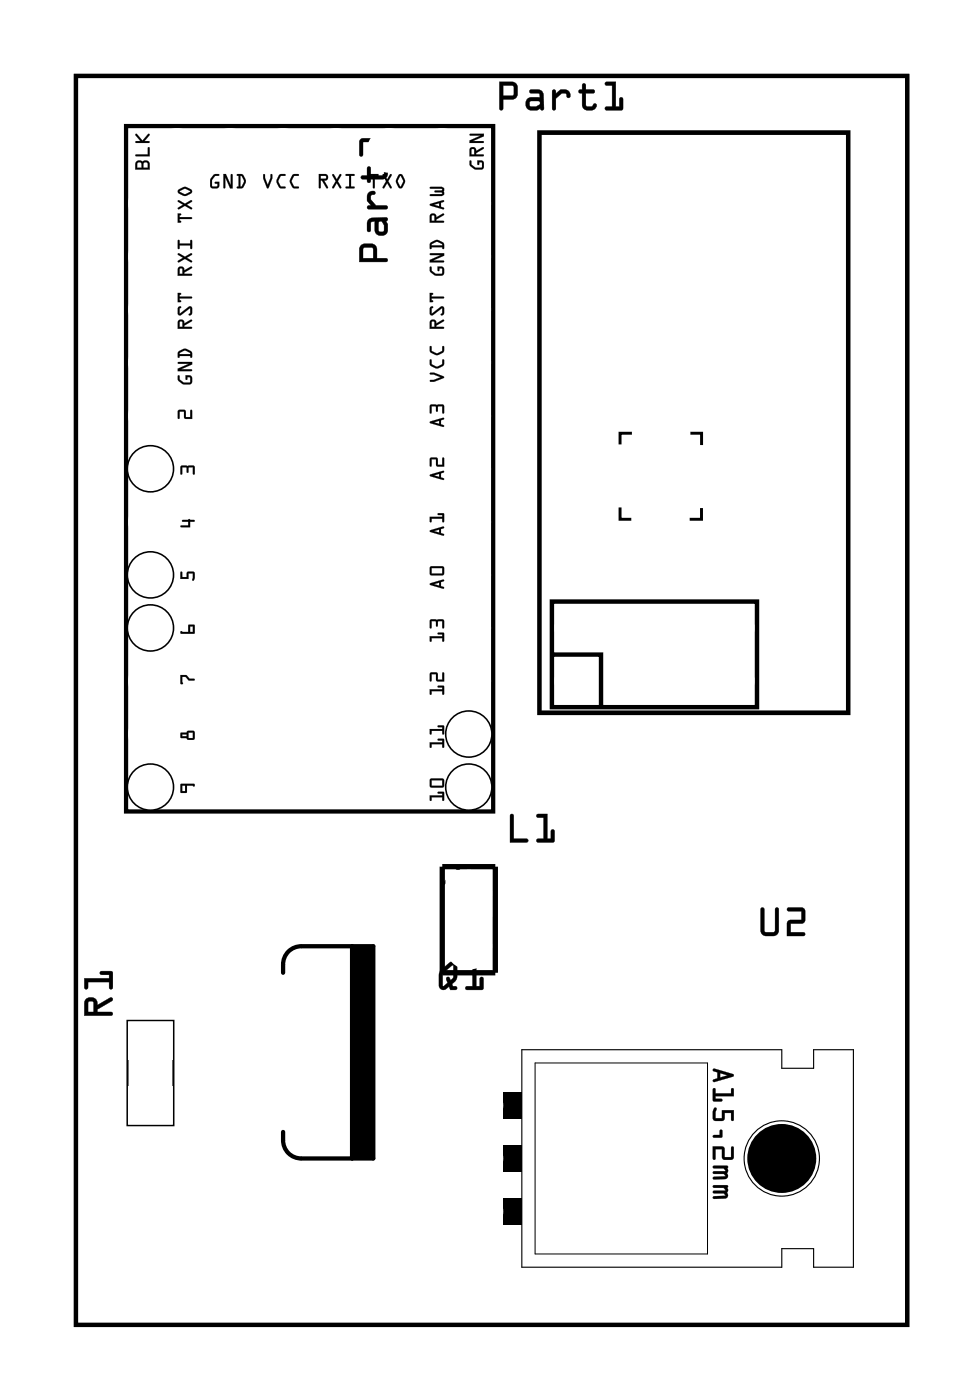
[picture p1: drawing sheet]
<svg xmlns="http://www.w3.org/2000/svg" width="47mm" height="67mm" viewBox="0 0 47 67" stroke-linecap="round" stroke-linejoin="round" font-family="sans-serif">
<path d="M3.6 3.6h39.8v59.8h-39.8zM6 6h17.6v32.9h-17.6zM13.6 46.6a.97 .97 0 0 1 .8-1.3h3.5v10.2h-3.5a.96 .96 0 0 1-.8-1.3M16.9 45.3v10.2" fill="none" stroke="#000" stroke-width=".2"/>
<g fill="#000">
<path d="M8.6 32.3h.3l.2 .2 .2 .1h-.3l-.1-.2h-.2l.1 .3-.1 .1zM8.7 24.9l.4-.1 .2 .1-.2 .1v.2h-.4h.3v-.2h-.3zM8.5 19.6h.3l.1 .4h.2l.1-.4v.5l-.4-.1v-.3h-.2l-.1 .4zM8.6 27.4h.1v.2h.2l.1-.2h.3v.4h-.1v-.3h-.2v.2h-.4zM8.7 22.3h.6v.4h-.1v-.3h-.2v.2l-.1-.2h-.2v.3zM16.9 45.3h1v10.2h-1zM24.1 57.4h.9v1.2h-.9zM24.1 54.8h.9v1.3h-.9zM24.1 52.3h.9v1.3h-.9z"/>
<path d="M3.6 3.6h39.8v59.8h-39.8zM3.6 3.6v59.8h39.8v-59.8z"/>
<path d="M6.5 7.7h.6l.1 .1v.3h-.7zM6.9 7.8v.2h.2l-.1-.2zM6.6 7.8v.2h.2v-.2zM6.5 7.4h.6v-.3h.1v.4h-.7zM6.5 6.4l.3 .3 .3-.3-.2 .4h.3h-.7h.2z"/>
<path d="M6.5 7.7h.6l.1 .1v.3h-.7zM6.5 7.7v.4h.7v-.2a.2 .2 0 0 0-.2-.2 .2 .2 0 0 0-.2 0zM6.9 7.8v.2h.2l-.1-.2zM6.9 7.8h.2v.2h-.2zM6.6 7.8v.2h.2l-.1-.2zM6.6 7.8h.2v.2h-.2zM6.5 7.4h.6v-.3h.1v.4h-.7zM6.5 7.4v.1h.7v-.4h-.1v.3zM6.5 6.4l.3 .3 .3-.3-.2 .4h.3h-.7h.2zM6.5 6.4l.2 .4h-.2h.7h-.3l.2-.4-.3 .3z"/>
<path d="M8.5 10.2h.2l-.1 .2 .6 .1h-.6l.1 .1-.2 .1zM8.5 9.6l.4 .2 .3-.2v.1l-.3 .1 .3 .2-.3-.1-.4 .1v-.1l.3-.1zM8.5 9.1l.4-.1 .3 .1v.1l-.4 .2-.3-.1zM8.6 9.2l.3 .1 .2-.1-.2-.2z"/>
<path d="M8.5 10.2h.2l-.1 .2h.6v.1h-.6l.1 .1-.2 .1zM8.5 10.2v.5l.2-.1-.1-.1h.6l-.6-.1 .1-.1zM8.5 9.6l.4 .2 .3-.2v.1l-.3 .1 .3 .2-.3-.1-.4 .1v-.1l.3-.1zM8.5 9.6l.3 .2-.3 .1v.1l.4-.2 .3 .2-.3-.2 .3-.1v-.1l-.3 .2zM8.5 9.1l.4-.2 .3 .2v.1l-.4 .2-.3-.1zM8.6 9.1v.1l.2 .2 .4-.2-.1-.1-.2-.1zM8.6 9.2l.3 .1 .2-.1-.2-.2zM8.6 9.1l.3-.1 .2 .2-.2 .1z"/>
<path d="M8.5 18l.1 .2 .2 .1h.3v-.2h-.1l-.1 .1v-.2h.3v.3l-.1 .1a.43 .43 0 0 1-.6-.4zM8.5 17.3h.7v.1l-.5 .3h.5l-.7 .1v-.1l.5-.3h-.4zM8.6 16.8a.41 .41 0 0 1 .6 0v.3l-.1-.1h-.5l-.1 .1zM8.6 16.9l.5 .1-.2-.2z"/>
<path d="M8.5 18l.3 .3h.3v-.2h-.1l-.1 .1v-.2h.2l.1 .3-.1 .1h-.3l-.3-.2zM8.5 18v.2l.3 .2 .4-.1-.1-.3h-.2v.2l.1-.1h.1v.2h-.3zM8.5 17.3h.7v.2l-.5 .2h.5l-.7 .1v-.2l.5-.2h-.4zM8.5 17.3l.1 .1h.4l-.5 .3v.1l.7-.1h-.5l.5-.3v-.1zM8.6 16.8l.3-.1 .3 .1v.3l-.6-.1-.1 .1zM8.6 16.8l-.1 .3 .1-.1 .6 .1v-.2l-.3-.2zM8.6 16.9l.5 .1-.2-.2zM8.6 16.9l.3-.1 .2 .2h-.5z"/>
<path d="M8.5 15.3a.16 .16 0 0 1 .2 0 .16 .16 0 0 1 .1 .2l.4-.2v.1l-.4 .3h.4h-.7zM8.6 15.4v.3h.1v-.3zM8.5 14.7h.2l-.1 .3 .5-.3 .1 .3-.2 .1 .1-.3-.5 .3zM8.5 14l.2 .1-.1 .1 .6 .1h-.6l.1 .1-.2 .1z"/>
<path d="M8.5 15.3a.16 .16 0 0 1 .2 0 .16 .16 0 0 1 .1 .2l.4-.2v.1l-.4 .3h.4h-.7zM8.6 15.3l-.1 .4h.7h-.4l.4-.4-.4 .2a.16 .16 0 0 0-.1-.2 .16 .16 0 0 0-.1 0zM8.6 15.4v.3h.1v-.3zM8.6 15.4h.1v.3h-.1zM8.5 14.7h.2l-.1 .3 .5-.3 .1 .3-.2 .1 .1-.3-.5 .3zM8.5 14.7l.1 .4 .5-.4-.1 .4 .2-.1-.1-.3-.5 .3 .1-.3zM8.5 14l.2 .1-.1 .1h.6v.1h-.6l.1 .1-.2 .1zM8.5 14v.5l.2-.1-.1-.1h.6l-.6-.1 .1-.1z"/>
<path d="M8.5 12.8a.16 .16 0 0 1 .2 0 .16 .16 0 0 1 .1 .1l.4-.1-.4 .3 .4 .1h-.7zM8.6 12.9v.2h.1v-.2zM8.5 12.1l.4 .2 .3-.2v.1l-.3 .1 .3 .2-.3-.1-.4 .2v-.1l.3-.2zM8.5 11.5l.1 .2h.5l.1-.2v.4h-.1v-.2h-.5l-.1 .2z"/>
<path d="M8.5 12.8a.16 .16 0 0 1 .2 0 .16 .16 0 0 1 .1 .1l.4-.1-.4 .3 .4 .1h-.7zM8.6 12.8l-.1 .4h.7l-.4-.1 .4-.3-.4 .2a.16 .16 0 0 0-.1-.2 .16 .16 0 0 0-.1 0zM8.6 12.9v.2h.1v-.2zM8.6 12.9h.1v.2h-.1zM8.5 12.1l.4 .2 .3-.2v.1l-.3 .1 .3 .2-.3-.1-.4 .2v-.1l.3-.2zM8.5 12.1l.3 .2-.3 .2v.1l.4-.2 .3 .1-.3-.2 .3-.1v-.1l-.3 .2zM8.5 11.5h.1v.2h.5l.1-.2v.4h-.1v-.2h-.5l-.1 .2zM8.5 11.5v.4l.1-.2h.5v.2h.1v-.4l-.1 .2h-.5z"/>
<path d="M10.2 8.4h.3h-.2l-.1 .2v.3h.2v-.1l-.1-.1h.2l-.1 .3-.3-.1v-.3zM10.2 8.4l-.1 .2v.3l.3 .1 .1-.3h-.2l.1 .1v.1h-.2l-.1-.3 .2-.2h.2zM10.7 8.3h.1l.2 .6v-.5h.1v.6h-.1l-.2-.5v.5h-.1zM10.7 8.3v.7h.1v-.5l.2 .5h.1v-.6l-.1 .5-.2-.6zM11.3 8.3h.3l.2 .3-.2 .4h-.3l.1-.1v-.5zM11.4 8.3v.1v.5l-.1 .1h.3l.2-.2v-.2l-.2-.2zM11.5 8.4v.5l.2-.2zM11.5 8.4l.2 .3-.2 .2z"/>
<path d="M10.2 8.4h.3h-.2l-.2 .2 .1 .3h.2v-.1l-.1-.1h.2l-.1 .3-.3-.1v-.3zM10.7 8.3h.1l.2 .6v-.5h.1v.6h-.1l-.2-.5v.5h-.1zM11.3 8.3l.3 .1a.4 .4 0 0 1 .1 .5l-.4 .1 .1-.1v-.5zM11.5 8.4v.5l.2-.2z"/>
<path d="M12.6 8.3l.1 .1 .1 .5 .1-.5h.1l-.2 .6-.2-.5zM12.6 8.3v.2l.2 .5 .2-.6-.2 .5zM13.4 8.4h.3h-.3l-.1 .3 .1 .2h.3v.1h-.3l-.1-.2zM13.4 8.4l-.2 .3a.3 .3 0 0 0 .4 .3v-.1h-.2l-.1-.2 .1-.3h.3zM14 8.4h.3h-.2l-.1 .3 .1 .2h.2v.1h-.3l-.1-.2zM14 8.4l-.1 .3a.3 .3 0 0 0 .4 .3v-.1h-.2l-.1-.2 .1-.3h.2z"/>
<path d="M12.6 8.3l.1 .1 .1 .5 .2-.5-.2 .6-.2-.5zM13.4 8.4h.3h-.3l-.1 .3 .1 .2h.2v.1a.31 .31 0 0 1-.4-.3zM14 8.4h.3h-.2l-.1 .3 .1 .2h.2v.1a.31 .31 0 0 1-.4-.3z"/>
<path d="M15.3 8.3h.3a.16 .16 0 0 1 .1 .2 .16 .16 0 0 1-.2 .1l.2 .4h-.1l-.2-.4-.1 .4zM15.3 8.3v.7l.1-.4 .3 .4-.2-.4a.16 .16 0 0 0 .2-.1 .16 .16 0 0 0-.1-.2zM15.4 8.4v.2l.2-.1v-.1zM15.4 8.4h.2v.1l-.2 .1zM15.9 8.3l.2 .3 .2-.2-.1 .3 .1 .3-.2-.2-.1 .2h-.1l.2-.3zM15.9 8.3l.2 .4-.2 .3h.1l.1-.2 .2 .2-.1-.3 .1-.3-.2 .2zM16.6 8.3l.4 .1h-.2v.5h.2v.1h-.5l.2-.1v-.5h-.1zM16.6 8.3l.1 .1v.5l-.2 .1h.5v-.1h-.2v-.5h.2z"/>
<path d="M15.3 8.3h.3a.16 .16 0 0 1 .1 .2 .16 .16 0 0 1-.2 .1l.2 .4h-.1l-.2-.4-.1 .4zM15.4 8.4v.2l.2-.1v-.1zM15.9 8.3l.2 .3 .2-.2-.1 .3 .1 .3-.2-.2-.1 .2h-.1l.2-.3zM16.6 8.3l.4 .1h-.2v.5h.2v.1h-.5l.2-.1v-.5z"/>
<path d="M17.7 8.3h.4v.2l-.2-.1v.6h-.1l.1-.6-.2 .1zM17.7 8.3v.2l.2-.1v.6v-.6l.2 .1v-.2zM18.3 8.3l.2 .3 .2-.2h.1l-.2 .3 .1 .3-.2-.2-.1 .2h-.1l.2-.3zM18.3 8.3l.2 .4-.2 .3h.1l.1-.2 .2 .2-.1-.3 .1-.3-.2 .2zM19.1 8.4h.2l.1 .2-.2 .4h-.1l-.1-.3zM19.1 8.4l-.1 .3 .1 .3h.1l.2-.4-.1-.2zM19.2 8.4l-.2 .3 .2 .2 .1-.2zM19.2 8.4l.1 .3-.1 .2-.2-.2z"/>
<path d="M17.7 8.3h.4v.2l-.2-.1v.6v-.6l-.2 .1zM18.3 8.3l.2 .3 .2-.2h.1l-.2 .3 .1 .3-.2-.2-.1 .2h-.1l.2-.3zM19.1 8.4h.2l.1 .2-.2 .4h-.1l-.1-.3zM19.2 8.4l-.2 .3 .2 .2 .1-.2z"/>
<path d="M17.3 11.7h.2h.4l.1 .1v.6h.5l.1 .1h-1.4zM17.4 11.9v.5h.5l-.1-.5zM17.6 10.5l.9-.1 .1 .6a.31 .31 0 0 1-.3 .3 .31 .31 0 0 1-.4-.3l.1-.4h-.1l-.1 .1-.1 .4h-.1zM18.1 10.6v.4l.2 .1 .1-.3-.1-.2zM17.7 9.2l.1-.1a.11 .11 0 0 1 .2 .1 .11 .11 0 0 1-.2 .1v.2l.2 .3h.5v.2h-.9v-.1l.2-.1-.2-.2zM17.6 8h.1l.1 .4h.5l.1-.3-.2-.1 .1-.1a.35 .35 0 0 1 .3 .3 .35 .35 0 0 1-.3 .4h-.5l-.1 .2-.1-.2h-.3v-.2h.3zM17.3 6.7l.6-.1 .1 .2v.5h.4v-.6l.1-.1 .1 .9-.8-.1v-.6h-.4v.6l-.1 .1z"/>
<path d="M17.3 11.7h.2h.4l.1 .1v.6h.5a.1 .1 0 0 1 .1 .1 .1 .1 0 0 1-.1 0h-1.3v-.6zM17.3 11.8l-.1 .7h1.4l-.1-.1h-.5v-.6l-.1-.1zM17.4 11.9v.5h.5l-.1-.5zM17.4 11.9h.5v.5h-.5zM17.6 10.5l.9-.1a.09 .09 0 0 1 .1 .1 .09 .09 0 0 1-.1 .1l.1 .4a.32 .32 0 0 1-.3 .3 .32 .32 0 0 1-.4-.3v-.4l-.1 .1v.3a.1 .1 0 0 1-.1 .1 .1 .1 0 0 1-.1-.1zM17.7 10.5l-.1 .5h.1v-.3l.2-.1h.1v.4a.31 .31 0 0 0 .3 .3 .31 .31 0 0 0 .3-.3l-.1-.6zM18.2 10.6l-.1 .4 .2 .1 .1-.3-.1-.2zM18.1 10.6h.2l.1 .2-.1 .3h-.2zM17.6 9.2l.2-.1a.14 .14 0 0 1 .2 .2 .11 .11 0 0 1-.2 0v.2l.2 .3h.5a.1 .1 0 0 1 .1 .1 .1 .1 0 0 1-.1 .1h-.8a.1 .1 0 0 1-.1-.1 .1 .1 0 0 1 .1-.1h.1l-.2-.2zM17.7 9.2l-.1 .4 .2 .2-.2 .1v.1h.9v-.1l-.5-.1-.3-.2v-.2l.3-.2zM17.6 8h.2v.4h.5l.1-.3-.2-.1 .1-.1a.21 .21 0 0 1 .2 0 .21 .21 0 0 1 .1 .2v.3l-.2 .2h-.6v.1a.1 .1 0 0 1-.1 .1 .1 .1 0 0 1-.1-.1v-.1h-.2a.1 .1 0 0 1-.1-.1 .1 .1 0 0 1 .1-.1h.2zM17.6 8v.4h-.3v.1l.3 .1 .1 .1v-.1h.6a.37 .37 0 0 0 .3-.4 .37 .37 0 0 0-.3-.3l-.1 .1 .2 .1v.3h-.1h-.6v-.4zM17.2 6.7h.7l.1 .6h.4v-.6a.1 .1 0 0 1 .1-.1 .1 .1 0 0 1 .1 .1v.8l-.8-.1v-.6h-.4v.6a.1 .1 0 0 1-.1 .1 .1 .1 0 0 1-.1-.1zM17.3 6.7v.8l.1-.1v-.6h.4l.1 .6 .7 .1-.1-.9-.1 .1v.6h-.4v-.5l-.1-.2z"/>
<path d="M20.6 17.9l.2-.1 .5 .3-.7 .2v-.1l.5-.1-.5-.2zM20.6 17.2h.1v.2l.2 .2 .3-.2v-.2h.1a.31 .31 0 0 1-.4 .4l-.3-.1zM20.6 16.6h.1v.2l.2 .1 .3-.1v-.2h.1a.31 .31 0 0 1-.4 .4l-.3-.2z"/>
<path d="M20.6 17.9l.2-.1 .5 .3-.7 .2v-.1l.5-.1-.5-.2zM20.6 17.9l.5 .2-.5 .1v.1l.7-.2-.5-.3zM20.6 17.2h.1v.2l.2 .1 .3-.1v-.2l.1 .3-.4 .1-.3-.1zM20.6 17.2v.3l.4 .1a.3 .3 0 0 0 .3-.4h-.1v.2l-.3 .2-.2-.2zM20.6 16.6h.1v.2l.2 .1 .3-.1v-.2l.1 .2-.4 .2-.3-.2zM20.6 16.6v.3l.4 .1a.3 .3 0 0 0 .3-.4h-.1v.2l-.3 .1-.2-.1z"/>
<path d="M20.6 12.8l.1 .2 .2 .1h.3l-.1-.2-.1-.1v.2l-.1-.2h.3l.1 .3-.1 .1a.43 .43 0 0 1-.6-.4zM20.6 12.1h.7v.1l-.6 .3h.6l-.7 .1v-.2l.5-.2h-.5zM20.6 11.6a.41 .41 0 0 1 .6 0v.3v-.1h-.5l-.1 .1zM20.7 11.7h.5l-.3-.1z"/>
<path d="M20.6 12.8l.2 .3h.3l.1-.2-.2-.1v.2l-.1-.2h.3l.1 .3-.2 .1h-.3l-.2-.2zM20.6 12.8v.2l.2 .2 .4-.1v-.3h-.3l.1 .2v-.2l.2 .1-.1 .2h-.3zM20.6 12.1h.7v.1l-.6 .3h.5h.1l-.7 .1v-.2l.5-.2h-.5zM20.6 12.1v.1h.5l-.5 .2v.2l.7-.1h-.6l.6-.3v-.1zM20.6 11.6l.4-.1 .2 .1 .1 .3-.6-.1-.1 .1zM20.6 11.6v.3l.1-.1 .6 .1-.1-.3-.2-.1zM20.7 11.7h.5l-.3-.1zM20.7 11.7l.2-.1 .3 .2h-.5z"/>
<path d="M20.6 10.3a.16 .16 0 0 1 .2-.1 .16 .16 0 0 1 .1 .2l.3-.2 .1 .1-.4 .3h.4l-.7 .1zM20.7 10.3v.3h.1v-.3zM20.6 9.8l.6-.2 .1 .1h-.2v.2l.2 .1-.7-.2zM20.8 9.8l.2 .1v-.2zM20.6 9l.6-.1 .1 .1v.3l-.7 .1v-.1h.5v-.1h-.3l.4-.1-.6-.1z"/>
<path d="M20.6 10.3a.16 .16 0 0 1 .2-.1 .16 .16 0 0 1 .1 .2l.3-.2 .1 .1-.4 .3h.4l-.7 .1zM20.6 10.3v.4l.7-.1h-.4l.3-.4-.3 .2a.16 .16 0 0 0-.1-.2 .16 .16 0 0 0-.2 .1zM20.7 10.3v.3h.1v-.3zM20.7 10.3h.1v.3h-.1zM20.6 9.8l.6-.2 .1 .1h-.2v.2l.2 .1-.7-.1zM20.6 9.8l.7 .2-.2-.1v-.2h.2l-.1-.1zM20.8 9.8l.2 .1v-.2zM20.8 9.8l.2-.1v.2zM20.6 9l.6-.1 .1 .1v.3l-.7 .1v-.1h.5v-.1h-.3l.4-.1-.6-.1zM20.6 9l.6 .1-.4 .1h.3v.1h-.5v.1l.7-.1v-.3l-.1-.1z"/>
<path d="M20.6 15.3a.16 .16 0 0 1 .2 0 .16 .16 0 0 1 .1 .2l.3-.2 .1 .1-.4 .3h.4h-.7zM20.7 15.4v.3h.1v-.3zM20.6 14.7h.1v.3l.5-.3 .1 .3-.2 .1 .1-.3-.6 .3zM20.6 14l.1 .1v.1l.6 .1h-.6v.1l-.1 .1z"/>
<path d="M20.6 15.3a.16 .16 0 0 1 .2 0 .16 .16 0 0 1 .1 .2l.3-.2 .1 .1-.4 .3h.4h-.7zM20.6 15.3v.4h.7h-.4l.3-.4-.3 .2a.16 .16 0 0 0-.1-.2 .16 .16 0 0 0-.2 0zM20.7 15.4v.3h.1v-.3zM20.7 15.4h.1v.3h-.1zM20.6 14.7h.1v.3l.5-.3 .1 .3-.2 .1 .1-.3-.6 .3zM20.6 14.7v.4l.6-.4-.1 .4 .1-.1v-.3l-.5 .3v-.3zM20.6 14l.1 .1v.1h.5l.1 .1h-.6v.1l-.1 .1zM20.6 14v.5l.1-.1v-.1h.6l-.6-.1v-.1z"/>
<path d="M22.5 7.7l.1 .2 .2 .1h.3v-.2h-.2v.1v-.2h.2l.1 .3-.1 .1a.43 .43 0 0 1-.6-.4zM22.5 7.1a.16 .16 0 0 1 .2 0 .16 .16 0 0 1 .1 .1l.3-.2 .1 .1-.4 .3 .4 .1h-.7zM22.6 7.1v.3h.1v-.2zM22.5 6.4h.7v.1l-.6 .3h.6h-.7v-.1l.5-.2h-.5z"/>
<path d="M22.5 7.7l.2 .3h.3l.1-.2h-.2v.1l-.1-.2h.3l.1 .3-.2 .1h-.3l-.2-.2zM22.5 7.7v.2l.2 .2 .5-.1-.1-.3h-.2v.2v-.1h.2l-.1 .2h-.3zM22.5 7.1a.16 .16 0 0 1 .2-.1 .16 .16 0 0 1 .1 .2l.3-.2 .1 .1-.4 .3 .4 .1h-.7zM22.5 7.1v.4h.7l-.4-.1 .3-.3-.3 .1a.16 .16 0 0 0-.1-.1 .16 .16 0 0 0-.2 0zM22.6 7.1v.3h.1v-.2zM22.6 7.1l.1 .1v.2h-.1zM22.5 6.4h.7v.1l-.6 .3h.5h.1h-.7v-.1l.5-.2h-.5zM22.5 6.4v.1h.5l-.5 .2v.1h.7h-.6l.6-.3v-.1z"/>
<path d="M23.9 3.9h.7l.2 .3-.1 .5-.6 .1v.4a.1 .1 0 0 1-.1 .1 .1 .1 0 0 1-.1-.1zM23.9 3.9v1.3l.1 .1 .1-.1v-.4l.6-.1 .1-.5-.2-.3zM24.1 4.1v.5h.5v-.5zM24.1 4.1h.5v.5h-.5zM25.4 4.3h.4l.1 .1 .2 .8a.09 .09 0 0 1-.1 .1 .09 .09 0 0 1-.1-.1l-.5 .1a.32 .32 0 0 1-.2-.3 .32 .32 0 0 1 .2-.3h.5l-.1-.2h-.4zM25.4 4.3v.2h.4l.1 .2h-.5a.31 .31 0 0 0-.2 .3 .31 .31 0 0 0 .2 .3l.5-.1h.1v-.7l-.1-.2zM25.4 4.9v.2h.3l.2-.1-.1-.1zM25.4 4.9l.4-.1 .1 .2-.2 .1h-.3zM26.5 4.3h.1v.2l.2-.2a.33 .33 0 0 1 .4 0 .33 .33 0 0 1 .1 .3 .14 .14 0 0 1-.2 .1 .14 .14 0 0 1 0-.2h-.2l-.3 .2v.5a.1 .1 0 0 1-.1 .1 .1 .1 0 0 1-.1-.1zM26.5 4.3v1l.1-.1v-.5l.3-.2h.2l.1 .2a.23 .23 0 0 0 .1-.3 .23 .23 0 0 0-.3-.1h-.2l-.2 .2v-.2zM27.9 4h.1v.3h.4a.1 .1 0 0 1 .1 .1 .1 .1 0 0 1-.1 .1h-.4l.1 .5 .2 .1 .1-.1h.1a.21 .21 0 0 1 0 .2 .21 .21 0 0 1-.2 .1h-.3l-.1-.2v-.6h-.1a.1 .1 0 0 1-.1-.1 .1 .1 0 0 1 .1-.1h.1zM27.9 4v.3l-.2 .1 .2 .1v.5a.37 .37 0 0 0 .3 .3 .37 .37 0 0 0 .4-.2l-.1-.1-.2 .1h-.3v-.6h.4l.1-.1-.1-.1h-.4v-.2zM29 3.9h.5v1.2h.2l-.1-.4a.1 .1 0 0 1 .1 0 .1 .1 0 0 1 .1 0v.6h-.8a.1 .1 0 0 1 0-.1 .1 .1 0 0 1 0-.1h.3v-1h-.3zM29 4v.1h.3v1h-.3v.1l.8 .1v-.6h-.1v.4h-.2v-1.2z"/>
<path d="M23.9 3.9h.7l.2 .3-.1 .5-.6 .1v.4l-.1 .1-.1-.1zM24.1 4.1v.5h.5v-.5zM25.4 4.3h.5l.1 .2v.8l-.1-.1-.5 .1a.31 .31 0 0 1-.2-.3 .31 .31 0 0 1 .2-.3h.4v-.2h-.4zM25.4 4.9v.2h.3l.2-.1-.1-.2zM26.5 4.3h.1v.2l.2-.2a.33 .33 0 0 1 .4 0 .33 .33 0 0 1 .1 .3 .12 .12 0 0 1-.2 .1 .12 .12 0 0 1 0-.2h-.2l-.3 .2v.5l-.1 .1zM27.9 4h.1v.3h.4l.1 .1-.1 .1h-.4l.1 .6h.2l.2-.1h.1a.35 .35 0 0 1-.4 .3 .35 .35 0 0 1-.3-.3v-.5l-.2-.1 .2-.1zM29 3.9h.5v1.2h.2v-.4h.1v.6l-.8-.1v-.1h.3v-1h-.3z"/>
<path d="M25.7 6.2v28h15v-28zM25.9 6.5h14.6v27.5h-14.6z"/>
<path d="M8.6 32.3h.3l.2 .2 .2 .1h-.3l-.1-.2h-.2l.1 .3-.1 .1zM8.6 32.3l.1 .5 .1-.1-.1-.3h.2l.1 .2h.3l-.2-.1-.2-.2z"/>
<path d="M8.6 37.5h.7v.1h-.3l-.1 .4h-.2zM8.7 37.6v.3h.2v-.3z"/>
<path d="M8.6 37.5h.7v.1h-.3l-.1 .4h-.2zM8.7 37.5v.5l.2-.1v-.3h.4v-.1zM8.7 37.6v.3h.2v-.3zM8.7 37.6h.2v.3h-.2z"/>
<path d="M8.7 24.9l.4-.1 .2 .1-.2 .1v.2h-.4h.3v-.2h-.3zM8.7 24.9v.1h.3v.2h-.3h.4v-.2l.2-.1h-.2z"/>
<path d="M8.5 19.6h.3l.1 .4h.2l.1-.4v.5l-.4-.1v-.3h-.2l-.1 .4zM8.5 19.6v.5l.1-.4h.2v.3l.4 .1v-.5l-.1 .4h-.2l-.1-.4z"/>
<path d="M8.6 35.1l.7-.1v.4h-.3l-.1-.1h-.2zM9 35.1v.2h.2v-.2zM8.7 35.2h.2z"/>
<path d="M8.6 35.1l.7-.1v.4h-.3l-.1-.1h-.2zM8.7 35.1v.2h.2l.1 .1h.3v-.4zM9 35.1v.2h.2v-.2zM9 35.1h.2v.2h-.2zM8.7 35.2h.2zM8.7 35.2h.2v.1h-.2z"/>
<path d="M8.6 27.4h.1v.2h.2l.1-.2h.3v.4h-.1v-.3h-.2v.2h-.4zM8.7 27.4l-.1 .3h.4v-.2h.2v.3h.1v-.4h-.3l-.1 .2h-.2z"/>
<path d="M8.6 30.2l.4 .1v-.4h.3v.4h-.6zM9.1 30v.3h.1v-.3z"/>
<path d="M8.6 30.2l.4 .1v-.4h.3v.4h-.6zM8.7 30.2v.1h.6v-.4h-.3v.4zM9.1 30v.3h.1v-.3zM9.1 30h.1v.3h-.1z"/>
<path d="M8.7 22.3h.6v.4h-.1v-.3h-.2v.2l-.1-.2h-.2v.3zM8.7 22.3v.4v-.3h.2l.1 .2v-.2h.2v.3h.1v-.4z"/>
<path d="M20.6 20.2l.6-.2 .1 .1h-.2v.2l.2 .1-.7-.1zM20.6 20.2v.1l.7 .1-.2-.1v-.2h.2l-.1-.1zM20.8 20.2l.2 .1v-.2zM20.8 20.2l.2-.1v.2zM20.6 19.4h.6l.1 .4h-.1v-.3h-.2l-.1 .2v-.2h-.2l-.1 .3zM20.6 19.4v.4l.1-.4 .2 .1v.2l.1-.2 .2-.1v.4h.1l-.1-.4z"/>
<path d="M20.6 22.7l.6-.2 .1 .1-.2 .1v.2l.2 .1-.7-.2zM20.6 22.7v.1l.7 .2-.2-.1v-.2l.2-.1-.1-.1zM20.8 22.8h.2v-.1zM20.8 22.8l.2-.1v.1zM20.6 21.9h.3l.1 .4h.2v-.4l.1 .4h-.4v-.3h-.2l-.1 .3zM20.6 21.9v.4l.1-.3h.2v.3h.4l-.1-.4v.4h-.2l-.1-.4z"/>
<path d="M20.6 25.4l.6-.2 .1 .1h-.2v.2l.2 .1-.7-.1zM20.6 25.4v.1l.7 .1-.2-.1v-.2h.2l-.1-.1zM20.8 25.4l.2 .1v-.1zM20.8 25.4l.2-.1v.2zM20.6 24.7h.6l-.3-.1h.3l.1 .4h-.1v-.2h-.5l-.1 .2zM20.6 24.7v.3l.1-.2h.5v.2h.1l-.1-.4h-.2l.2 .1z"/>
<path d="M20.6 27.9l.6-.2 .1 .1-.2 .1v.2l.2 .1-.7-.2zM20.6 27.9v.1l.7 .2-.2-.1v-.2l.2-.1-.1-.1zM20.8 28h.2v-.1zM20.8 28l.2-.1v.1zM20.6 27.1h.6l.1 .4h-.7zM20.6 27.1v.4h.7l-.1-.4zM20.7 27.2v.3h.5v-.3zM20.7 27.2h.5v.3h-.5z"/>
<path d="M20.6 20.2l.6-.2 .1 .1h-.2v.2l.2 .1-.7-.1zM20.8 20.2l.2 .1v-.2zM20.6 19.4h.6l.1 .4h-.1v-.3h-.2l-.1 .2v-.2h-.2l-.1 .3z"/>
<path d="M20.6 22.7l.6-.2 .1 .1-.2 .1v.2l.2 .1-.7-.2zM20.8 22.8h.2v-.1zM20.6 21.9h.3l.1 .4h.2v-.4l.1 .4h-.4v-.3h-.2l-.1 .3z"/>
<path d="M20.6 25.4l.6-.2 .1 .1h-.2v.2l.2 .1-.7-.1zM20.8 25.4l.2 .1v-.1zM20.6 24.7h.6l-.2-.1h.2l.1 .4h-.1v-.2h-.5l-.1 .2z"/>
<path d="M20.6 27.9l.6-.2 .1 .1-.2 .1v.2l.2 .1-.7-.2zM20.8 28h.2v-.1zM20.6 27.1h.6l.1 .4h-.7zM20.7 27.2v.3h.5v-.3z"/>
<path d="M20.6 30.5h.6v-.1l-.2-.1h.2l.1 .4h-.1v-.1h-.5l-.1 .1zM20.6 29.7h.6l.1 .4h-.1v-.4l-.2 .1-.1 .2v-.2l-.2-.1-.1 .4z"/>
<path d="M20.6 30.5h.6v-.1l-.3-.1h.3l.1 .4h-.1v-.1h-.5l-.1 .1zM20.6 30.5v.2l.1-.2h.5v.2h.1l-.1-.4h-.2l.2 .1v.1zM20.6 29.7h.6l.1 .4h-.1v-.4l-.2 .1-.1 .2v-.2l-.2-.1-.1 .4zM20.6 29.7v.4l.1-.4h.2v.3l.1-.3h.2v.4h.1l-.1-.4z"/>
<path d="M20.6 33h.6v-.1h-.2l.2-.1 .1 .4h-.1v-.1h-.5l-.1 .2zM20.6 32.2h.3l.1 .3h.2v-.3l.1 .4h-.4v-.3h-.2l-.1 .3z"/>
<path d="M20.6 33h.6v-.1h-.3l.3-.1 .1 .4h-.1v-.1h-.5l-.1 .2zM20.6 33v.3l.1-.2h.5v.1h.1l-.1-.4-.2 .1h.2v.1zM20.6 32.2h.3l.1 .3h.2v-.3l.1 .4h-.4v-.3h-.2l-.1 .3zM20.6 32.2v.4l.1-.3h.2v.3h.4l-.1-.4v.3h-.2l-.1-.3z"/>
<path d="M20.6 35.5h.6l-.2-.1h.2l.1 .4h-.1v-.2h-.5l-.1 .2zM20.6 34.9h.6v-.1h-.2l.2-.1 .1 .4h-.1v-.1h-.5l-.1 .2z"/>
<path d="M20.6 35.5h.6l-.3-.1h.3l.1 .4h-.1v-.2h-.5l-.1 .2zM20.6 35.5v.3l.1-.2h.5v.2h.1l-.1-.4h-.2l.2 .1zM20.6 34.9h.6v-.1h-.3l.3-.1 .1 .4h-.1v-.1h-.5l-.1 .2zM20.6 34.9v.3l.1-.2h.5v.1h.1l-.1-.4-.2 .1h.2v.1z"/>
<path d="M20.6 38.1h.6v-.1l-.2-.1h.2l.1 .4h-.1v-.1h-.5l-.1 .1zM20.6 37.3h.6l.1 .4h-.7zM20.7 37.4v.2h.5v-.2z"/>
<path d="M20.6 38.1h.6v-.1l-.3-.1h.3l.1 .4h-.1v-.1h-.5l-.1 .1zM20.6 38.1v.2l.1-.1h.5v.1h.1l-.1-.4h-.2l.2 .1v.1zM20.6 37.3h.6l.1 .4h-.7zM20.6 37.3v.4h.7l-.1-.4zM20.7 37.4v.2h.5v-.2zM20.7 37.4h.5v.2h-.5z"/>
<path d="M4.1 47.8a.32 .32 0 0 1 .4 0 .32 .32 0 0 1 .2 .3l.6-.3 .1 .1-.7 .4v.1h.6l.1 .2h-1.4zM4.2 48v.4h.3v-.4zM4 46.8h1.2v-.1h-.4v-.2h.5l.1 .8h-.2v-.3h-1v.3l-.1 .1z"/>
<path d="M4.1 47.8a.32 .32 0 0 1 .4 0 .32 .32 0 0 1 .2 .3l.6-.3a.1 .1 0 0 1 .1 0 .1 .1 0 0 1 0 .1l-.7 .4v.1h.6a.1 .1 0 0 1 .1 .1 .1 .1 0 0 1-.1 .1h-1.3v-.6zM4.1 47.8l-.1 .8h1.4l-.1-.1h-.6v-.2l.7-.4-.1-.1-.6 .3a.31 .31 0 0 0-.2-.3 .31 .31 0 0 0-.4 0zM4.2 48v.4h.3v-.4zM4.2 48h.3v.5h-.3zM4 46.8h1.2v-.1h-.3a.1 .1 0 0 1-.1-.1 .1 .1 0 0 1 .1-.1h.5v.8a.1 .1 0 0 1-.1 .1 .1 .1 0 0 1-.1-.1v-.3h-1v.3a.1 .1 0 0 1-.1 .1 .1 .1 0 0 1-.1-.1zM4 46.8l.1 .5h.1v-.3h1v.3h.2l-.1-.8-.5 .1v.1h.4v.2z"/>
<path d="M21.1 46.4l.5-.4 .2 .1 .1 .7-.3 .3 .1 .1h.1a.1 .1 0 0 1 .1 .1 .1 .1 0 0 1-.1 .1h-.2l-.1-.2-.2 .2-.2-.1a.94 .94 0 0 1-.1-.8zM21.1 46.4a.97 .97 0 0 0-.1 .9l.2 .1 .3-.2 .1 .2h.3v-.1l-.2-.1-.1-.1 .3-.3v-.6a.21 .21 0 0 0-.1-.1 .21 .21 0 0 0-.3 0zM21.3 46.6l-.1 .6 .2-.1v-.2a.11 .11 0 0 1 .1-.1 .11 .11 0 0 1 .1 .1l.1-.1v-.6zM21.2 46.5l.5-.3v.5a.14 .14 0 0 1-.1 .2 .14 .14 0 0 1-.1-.1l-.1 .1v.2l-.2 .1zM22.3 46.1l.5-.1v1.2h.2v-.3a.1 .1 0 0 1 .1-.1 .1 .1 0 0 1 .1 .1l-.1 .5h-.7a.1 .1 0 0 1-.1-.1 .1 .1 0 0 1 .1-.1h.2v-1h-.3zM22.3 46.1v.1h.3v1h-.3v.1l.8 .1v-.6h-.1v.4h-.2v-1.2z"/>
<path d="M21.1 46.4l.5-.4 .2 .1 .1 .7-.3 .3 .3 .2-.1 .1h-.2l-.1-.2-.3 .2-.2-.1a.98 .98 0 0 1 .1-.9zM21.3 46.6l-.1 .6 .2-.1v-.2a.11 .11 0 0 1 .1-.1 .11 .11 0 0 1 .1 .1l.1-.1v-.6zM22.3 46.1l.5-.1v1.2h.2v-.4h.1v.6l-.8-.1v-.1h.3v-1h-.3z"/>
<path d="M24.4 39l.2 .1v1.1l.6-.1a.1 .1 0 0 1 .1 .1 .1 .1 0 0 1-.1 .1h-.8zM24.5 39l-.1 1.3h.8v-.1h-.6v-1.1zM25.7 39h.5v1.2h.2v-.4a.1 .1 0 0 1 .1-.1 .1 .1 0 0 1 .1 .1l-.1 .5h-.7a.1 .1 0 0 1-.1-.1 .1 .1 0 0 1 .1-.1l.2 .1v-1.1h-.3zM25.7 39v.1h.3v1.1h-.3v.1h.8v-.6l-.1 .1v.4h-.2v-1.2z"/>
<path d="M24.4 39l.2 .1v1.1h.6v.1h-.8zM25.7 39h.5v1.2h.2v-.4l.1-.1v.6h-.8v-.1h.3v-1.1h-.3z"/>
<path d="M34.1 51.2l1 .2v.1l-.9 .3-.1-.1 .2-.1v-.3h-.1zM34.5 51.4v.2l.3-.1zM34.1 52.1h.2v.3h.7v-.3h.1v.4h-.8v.1h.2l.1 .1h-.4zM34.2 53l.1 .1v.4h.3v-.3h.5v.4h-.1v-.3h-.3v.3l-.5 .1-.1-.5zM34.1 54.4l.4-.1v-.2h.1l-.1 .4h-.3zM34.1 54.9h.6v.5h.3v-.4l.1-.1v.5l-.1 .1h-.4v-.1v-.4h-.3v.5h-.1zM34.1 55.8h.7v.6l-.7 .1 .1-.2h.5v-.1h-.6l.1-.1 .5-.1-.1-.1h-.4zM34.1 56.8h.7v.5l-.7 .1 .1-.1 .5-.1v-.1h-.6l.1-.1h.5l-.1-.1h-.4z"/>
<path d="M34.1 51.2l1 .2v.1l-.9 .3-.1-.1 .2-.1v-.3h-.1zM34.2 51.2v.1h.2v.3l-.3 .1 .1 .1 .9-.3v-.1zM34.5 51.4v.2l.3-.1zM34.5 51.4l.4 .1-.4 .1zM34.1 52.1h.2v.3h.7v-.3h.1v.4h-.8v.1h.2l.1 .1h-.4zM34.2 52.1v.6h.4l-.1-.1h-.2v-.1h.8v-.4h-.1v.3h-.7l-.1-.3zM34.2 53l.1 .1v.4h.3v-.4h.5v.5h-.1v-.3h-.3v.3l-.5 .1-.1-.5zM34.2 53l-.1 .2 .1 .5 .5-.1v-.3h.3v.3h.1v-.4h-.5v.3h-.3v-.4zM34.1 54.4l.4-.1v-.2h.1l-.1 .4h-.3zM34.2 54.4v.1h.3l.1-.4h-.1v.2zM34.1 54.9h.6v.5h.3v-.4l.1-.1v.6h-.1h-.4v-.1v-.4h-.3v.5h-.1zM34.1 54.9l.1 .6h.1v-.5h.3v.5h.4l.1-.1v-.5l-.1 .1v.4h-.3v-.5zM34.1 55.8h.7l.1 .2-.1 .2a.15 .15 0 0 1 .1 .1 .15 .15 0 0 1-.2 .2h-.6l.1-.2h.5v-.1h-.6l.1-.1 .5-.1-.1-.1h-.4zM34.2 55.8v.1h.4l.1 .1-.5 .1v.1h.5v.1h-.5v.1h.5a.15 .15 0 0 0 .1-.1 .15 .15 0 0 0 0-.1v-.4zM34.1 56.8l.7-.1 .1 .3-.1 .1a.15 .15 0 0 1 .1 .2 .15 .15 0 0 1-.2 .1h-.6l.1-.1 .5-.1v-.1h-.6l.1-.1h.5l-.1-.1h-.4zM34.2 56.8v.1h.4l.1 .1h-.5v.1h.5v.1l-.5 .1v.1h.5a.15 .15 0 0 0 .1-.1 .15 .15 0 0 0 0-.2v-.3z"/>
<path d="M36.4 43.5h.2v1l.1 .1h.4v-1.1a.1 .1 0 0 1 .1-.1 .1 .1 0 0 1 .1 .1v1.2l-.2 .1h-.4l-.2-.1-.1-.2zM36.4 43.5v1.1l.2 .2h.5l.2-.3v-1h-.1h-.1v1.1h-.4l-.1-.1v-1zM37.7 43.5l.7-.1 .1 .2v.6h-.6v.4h.6a.1 .1 0 0 1 .1 .1 .1 .1 0 0 1-.1 .1h-.8v-.7l.7-.1v-.4h-.7zM37.7 43.5v.1h.7v.5h-.7v.7h.8v-.1l-.7-.1v-.4h.7v-.6l-.1-.1z"/>
<path d="M36.4 43.5h.2v1l.1 .1h.4v-1.1h.1h.1v1l-.2 .3h-.5l-.2-.2zM37.7 43.5h.7l.1 .1v.6h-.6v.4h.6v.2h-.8v-.7l.7-.1v-.4h-.7z"/>
</g>
<g fill="none" stroke="#000" stroke-width=".25">
<path d="M21.2 41.5h2.5v5.1h-2.5z"/>
<circle cx="7.2" cy="30.1" r="1.02"/>
<circle cx="7.2" cy="27.5" r="1.02"/>
<circle cx="7.2" cy="22.4" r="1.02"/>
<circle cx="7.2" cy="37.7" r="1.02"/>
<circle cx="22.4" cy="37.7" r="1.02"/>
<circle cx="22.4" cy="35.1" r="1.02"/>
</g>
<g fill="none" stroke="#000" stroke-width=".05">
<path d="M25 50.3h12.4v.8h1.6v-.8h1.9v10.4h-1.9v-.9h-1.6v.9h-12.4zM25.6 50.9h8.3v9.1h-8.3z"/>
<circle cx="37.4" cy="55.5" r="1.8"/>
</g>
<path d="M26.4 28.8h9.8v5.1h-9.8zM26.4 31.3h2.4v2.6" fill="none" stroke="#000" stroke-width=".21"/>
<path d="M29.7 24.3v.6h.5M30.3 20.7h-.6v.6M33.1 20.7h.5v.6M33.6 24.3v.6h-.6" fill="none" stroke="#000" stroke-width=".14"/>
<path d="M6.1 48.9h2.2v5h-2.2z" fill="none" stroke="#000" stroke-width=".1"/>
<path d="M22.1 41.5l-.9 .9" fill="none" stroke="#000" stroke-width=".13"/>
<circle cx="21.2" cy="7.2" r=".72" fill="#fff"/>
<circle cx="21.2" cy="7.2" r=".72" fill="none" stroke="#fff" stroke-width=".69" stroke-linecap="butt"/>
<circle cx="18.6" cy="7.2" r=".72" fill="#fff"/>
<circle cx="18.6" cy="7.2" r=".72" fill="none" stroke="#fff" stroke-width=".69" stroke-linecap="butt"/>
<circle cx="16.1" cy="7.2" r=".72" fill="#fff"/>
<circle cx="16.1" cy="7.2" r=".72" fill="none" stroke="#fff" stroke-width=".69" stroke-linecap="butt"/>
<circle cx="13.6" cy="7.2" r=".72" fill="#fff"/>
<circle cx="13.6" cy="7.2" r=".72" fill="none" stroke="#fff" stroke-width=".69" stroke-linecap="butt"/>
<circle cx="11" cy="7.2" r=".72" fill="#fff"/>
<circle cx="11" cy="7.2" r=".72" fill="none" stroke="#fff" stroke-width=".69" stroke-linecap="butt"/>
<circle cx="8.5" cy="7.2" r=".72" fill="#fff"/>
<circle cx="8.5" cy="7.2" r=".72" fill="none" stroke="#fff" stroke-width=".69" stroke-linecap="butt"/>
<circle cx="22.4" cy="9.7" r=".72" fill="#fff"/>
<circle cx="22.4" cy="9.7" r=".72" fill="none" stroke="#fff" stroke-width=".69" stroke-linecap="butt"/>
<circle cx="22.4" cy="12.3" r=".72" fill="#fff"/>
<circle cx="22.4" cy="12.3" r=".72" fill="none" stroke="#fff" stroke-width=".69" stroke-linecap="butt"/>
<circle cx="22.4" cy="14.8" r=".72" fill="#fff"/>
<circle cx="22.4" cy="14.8" r=".72" fill="none" stroke="#fff" stroke-width=".69" stroke-linecap="butt"/>
<circle cx="22.4" cy="17.4" r=".72" fill="#fff"/>
<circle cx="22.4" cy="17.4" r=".72" fill="none" stroke="#fff" stroke-width=".69" stroke-linecap="butt"/>
<circle cx="22.4" cy="19.9" r=".72" fill="#fff"/>
<circle cx="22.4" cy="19.9" r=".72" fill="none" stroke="#fff" stroke-width=".69" stroke-linecap="butt"/>
<circle cx="19.5" cy="18.5" r=".72" fill="#fff"/>
<circle cx="19.5" cy="18.5" r=".72" fill="none" stroke="#fff" stroke-width=".69" stroke-linecap="butt"/>
<circle cx="19.5" cy="21" r=".72" fill="#fff"/>
<circle cx="19.5" cy="21" r=".72" fill="none" stroke="#fff" stroke-width=".69" stroke-linecap="butt"/>
<circle cx="22.4" cy="22.4" r=".72" fill="#fff"/>
<circle cx="22.4" cy="22.4" r=".72" fill="none" stroke="#fff" stroke-width=".69" stroke-linecap="butt"/>
<circle cx="22.4" cy="25" r=".72" fill="#fff"/>
<circle cx="22.4" cy="25" r=".72" fill="none" stroke="#fff" stroke-width=".69" stroke-linecap="butt"/>
<circle cx="22.4" cy="27.5" r=".72" fill="#fff"/>
<circle cx="22.4" cy="27.5" r=".72" fill="none" stroke="#fff" stroke-width=".69" stroke-linecap="butt"/>
<circle cx="22.4" cy="30.1" r=".72" fill="#fff"/>
<circle cx="22.4" cy="30.1" r=".72" fill="none" stroke="#fff" stroke-width=".69" stroke-linecap="butt"/>
<circle cx="22.4" cy="32.6" r=".72" fill="#fff"/>
<circle cx="22.4" cy="32.6" r=".72" fill="none" stroke="#fff" stroke-width=".69" stroke-linecap="butt"/>
<circle cx="22.4" cy="35.1" r=".72" fill="#fff"/>
<circle cx="22.4" cy="35.1" r=".72" fill="none" stroke="#fff" stroke-width=".69" stroke-linecap="butt"/>
<circle cx="22.4" cy="37.7" r=".72" fill="#fff"/>
<circle cx="22.4" cy="37.7" r=".72" fill="none" stroke="#fff" stroke-width=".69" stroke-linecap="butt"/>
<circle cx="7.2" cy="37.7" r=".72" fill="#fff"/>
<circle cx="7.2" cy="37.7" r=".72" fill="none" stroke="#fff" stroke-width=".69" stroke-linecap="butt"/>
<circle cx="7.2" cy="35.1" r=".72" fill="#fff"/>
<circle cx="7.2" cy="35.1" r=".72" fill="none" stroke="#fff" stroke-width=".69" stroke-linecap="butt"/>
<circle cx="7.2" cy="32.6" r=".72" fill="#fff"/>
<circle cx="7.2" cy="32.6" r=".72" fill="none" stroke="#fff" stroke-width=".69" stroke-linecap="butt"/>
<circle cx="7.2" cy="30.1" r=".72" fill="#fff"/>
<circle cx="7.2" cy="30.1" r=".72" fill="none" stroke="#fff" stroke-width=".69" stroke-linecap="butt"/>
<circle cx="7.2" cy="27.5" r=".72" fill="#fff"/>
<circle cx="7.2" cy="27.5" r=".72" fill="none" stroke="#fff" stroke-width=".69" stroke-linecap="butt"/>
<circle cx="7.2" cy="25" r=".72" fill="#fff"/>
<circle cx="7.2" cy="25" r=".72" fill="none" stroke="#fff" stroke-width=".69" stroke-linecap="butt"/>
<circle cx="7.2" cy="22.4" r=".72" fill="#fff"/>
<circle cx="7.2" cy="22.4" r=".72" fill="none" stroke="#fff" stroke-width=".69" stroke-linecap="butt"/>
<circle cx="7.2" cy="19.9" r=".72" fill="#fff"/>
<circle cx="7.2" cy="19.9" r=".72" fill="none" stroke="#fff" stroke-width=".69" stroke-linecap="butt"/>
<circle cx="7.2" cy="17.4" r=".72" fill="#fff"/>
<circle cx="7.2" cy="17.4" r=".72" fill="none" stroke="#fff" stroke-width=".69" stroke-linecap="butt"/>
<circle cx="7.2" cy="14.8" r=".72" fill="#fff"/>
<circle cx="7.2" cy="14.8" r=".72" fill="none" stroke="#fff" stroke-width=".69" stroke-linecap="butt"/>
<circle cx="7.2" cy="12.3" r=".72" fill="#fff"/>
<circle cx="7.2" cy="12.3" r=".72" fill="none" stroke="#fff" stroke-width=".69" stroke-linecap="butt"/>
<circle cx="7.2" cy="9.7" r=".72" fill="#fff"/>
<circle cx="7.2" cy="9.7" r=".72" fill="none" stroke="#fff" stroke-width=".69" stroke-linecap="butt"/>
<circle cx="22.4" cy="52.9" r=".64" fill="#fff"/>
<circle cx="22.4" cy="52.9" r=".64" fill="none" stroke="#fff" stroke-width=".34"/>
<path d="M21.1 52.4l.6-.2h1.5a.76 .76 0 0 1 .8 .7 .76 .76 0 0 1-.8 .8h-1.5a.76 .76 0 0 1-.7-.5 .76 .76 0 0 1 .1-.8zM21.9 52.9a.55 .55 0 0 0 1.1 0 .55 .55 0 0 0-1.1 0z" fill="#fff"/>
<g fill="none" stroke="#fff" stroke-width=".25">
<path d="M21.1 52.4l.6-.2h1.5a.76 .76 0 0 1 .8 .7 .76 .76 0 0 1-.8 .8h-1.5a.76 .76 0 0 1-.7-.5 .76 .76 0 0 1 .1-.8z"/>
<circle cx="22.4" cy="52.9" r=".51"/>
</g>
<circle cx="22.4" cy="55.5" r=".64" fill="#fff"/>
<circle cx="22.4" cy="55.5" r=".64" fill="none" stroke="#fff" stroke-width=".34"/>
<path d="M21.1 54.9l.6-.2h1.5a.76 .76 0 0 1 .8 .8 .76 .76 0 0 1-.8 .7h-1.5a.76 .76 0 0 1-.7-.4 .76 .76 0 0 1 .1-.9zM21.9 55.5a.55 .55 0 0 0 1.1 0 .55 .55 0 0 0-1.1 0z" fill="#fff"/>
<g fill="none" stroke="#fff" stroke-width=".25">
<path d="M21.1 54.9l.6-.2h1.5a.76 .76 0 0 1 .8 .8 .76 .76 0 0 1-.8 .7h-1.5a.76 .76 0 0 1-.7-.4 .76 .76 0 0 1 .1-.9z"/>
<circle cx="22.4" cy="55.5" r=".51"/>
</g>
<circle cx="22.4" cy="58" r=".64" fill="#fff"/>
<circle cx="22.4" cy="58" r=".64" fill="none" stroke="#fff" stroke-width=".34"/>
<path d="M21.1 57.5l.6-.3h1.5a.76 .76 0 0 1 .8 .8 .76 .76 0 0 1-.8 .8h-1.5a.76 .76 0 0 1-.7-.5 .76 .76 0 0 1 .1-.8zM21.9 58a.55 .55 0 0 0 1.1 0 .55 .55 0 0 0-1.1 0z" fill="#fff"/>
<g fill="none" stroke="#fff" stroke-width=".25">
<path d="M21.1 57.5l.6-.3h1.5a.76 .76 0 0 1 .8 .8 .76 .76 0 0 1-.8 .8h-1.5a.76 .76 0 0 1-.7-.5 .76 .76 0 0 1 .1-.8z"/>
<circle cx="22.4" cy="58" r=".51"/>
</g>
<circle cx="37.4" cy="55.5" r="1.65" fill="#000"/>
<circle cx="27.5" cy="30.1" r=".64" fill="#fff"/>
<circle cx="27.5" cy="30.1" r=".64" fill="none" stroke="#fff" stroke-width=".68" stroke-linecap="butt"/>
<circle cx="30.1" cy="30.1" r=".64" fill="#fff"/>
<circle cx="30.1" cy="30.1" r=".64" fill="none" stroke="#fff" stroke-width=".68" stroke-linecap="butt"/>
<circle cx="32.6" cy="30.1" r=".64" fill="#fff"/>
<circle cx="32.6" cy="30.1" r=".64" fill="none" stroke="#fff" stroke-width=".68" stroke-linecap="butt"/>
<circle cx="35.1" cy="30.1" r=".64" fill="#fff"/>
<circle cx="35.1" cy="30.1" r=".64" fill="none" stroke="#fff" stroke-width=".68" stroke-linecap="butt"/>
<circle cx="27.5" cy="32.6" r=".64" fill="#fff"/>
<circle cx="27.5" cy="32.6" r=".64" fill="none" stroke="#fff" stroke-width=".68" stroke-linecap="butt"/>
<circle cx="30.1" cy="32.6" r=".64" fill="#fff"/>
<circle cx="30.1" cy="32.6" r=".64" fill="none" stroke="#fff" stroke-width=".68" stroke-linecap="butt"/>
<circle cx="32.6" cy="32.6" r=".64" fill="#fff"/>
<circle cx="32.6" cy="32.6" r=".64" fill="none" stroke="#fff" stroke-width=".68" stroke-linecap="butt"/>
<circle cx="35.1" cy="32.6" r=".64" fill="#fff"/>
<circle cx="35.1" cy="32.6" r=".64" fill="none" stroke="#fff" stroke-width=".68" stroke-linecap="butt"/>
<circle cx="14.8" cy="47.8" r=".64" fill="#fff"/>
<circle cx="14.8" cy="47.8" r=".64" fill="none" stroke="#fff" stroke-width=".51"/>
<path d="M13.5 47.3l.6-.2h1.5a.76 .76 0 0 1 .7 .7 .76 .76 0 0 1-.7 .8h-1.5a.76 .76 0 0 1-.7-.5 .76 .76 0 0 1 .1-.8zM14.3 47.8a.51 .51 0 0 0 1 0 .51 .51 0 0 0-1 0z" fill="#fff"/>
<g fill="none" stroke="#fff" stroke-width=".25">
<path d="M13.5 47.3l.6-.2h1.5a.76 .76 0 0 1 .7 .7 .76 .76 0 0 1-.7 .8h-1.5a.76 .76 0 0 1-.7-.5 .76 .76 0 0 1 .1-.8z"/>
<circle cx="14.8" cy="47.8" r=".51"/>
</g>
<circle cx="14.8" cy="50.4" r=".64" fill="#fff"/>
<circle cx="14.8" cy="50.4" r=".64" fill="none" stroke="#fff" stroke-width=".51"/>
<path d="M13.5 49.8l.6-.2h1.5a.76 .76 0 0 1 .7 .8 .76 .76 0 0 1-.7 .7h-1.5a.76 .76 0 0 1-.7-.4 .76 .76 0 0 1 .1-.9zM14.3 50.4a.51 .51 0 0 0 1 0 .51 .51 0 0 0-1 0z" fill="#fff"/>
<g fill="none" stroke="#fff" stroke-width=".25">
<path d="M13.5 49.8l.6-.2h1.5a.76 .76 0 0 1 .7 .8 .76 .76 0 0 1-.7 .7h-1.5a.76 .76 0 0 1-.7-.4 .76 .76 0 0 1 .1-.9z"/>
<circle cx="14.8" cy="50.4" r=".51"/>
</g>
<circle cx="14.8" cy="52.9" r=".64" fill="#fff"/>
<circle cx="14.8" cy="52.9" r=".64" fill="none" stroke="#fff" stroke-width=".51"/>
<path d="M13.5 52.4l.6-.2h1.5a.76 .76 0 0 1 .7 .7 .76 .76 0 0 1-.7 .8h-1.5a.76 .76 0 0 1-.7-.5 .76 .76 0 0 1 .1-.8zM14.3 52.9a.51 .51 0 0 0 1 0 .51 .51 0 0 0-1 0z" fill="#fff"/>
<g fill="none" stroke="#fff" stroke-width=".25">
<path d="M13.5 52.4l.6-.2h1.5a.76 .76 0 0 1 .7 .7 .76 .76 0 0 1-.7 .8h-1.5a.76 .76 0 0 1-.7-.5 .76 .76 0 0 1 .1-.8z"/>
<circle cx="14.8" cy="52.9" r=".51"/>
</g>
<circle cx="14.8" cy="47.8" r=".64" fill="#fff"/>
<circle cx="14.8" cy="47.8" r=".64" fill="none" stroke="#fff" stroke-width=".51"/>
<path d="M13.5 47.3l.6-.2h1.5a.76 .76 0 0 1 .7 .7 .76 .76 0 0 1-.7 .8h-1.5a.76 .76 0 0 1-.7-.5 .76 .76 0 0 1 .1-.8zM14.3 47.8a.51 .51 0 0 0 1 0 .51 .51 0 0 0-1 0z" fill="#fff"/>
<g fill="none" stroke="#fff" stroke-width=".25">
<path d="M13.5 47.3l.6-.2h1.5a.76 .76 0 0 1 .7 .7 .76 .76 0 0 1-.7 .8h-1.5a.76 .76 0 0 1-.7-.5 .76 .76 0 0 1 .1-.8z"/>
<circle cx="14.8" cy="47.8" r=".51"/>
</g>
<circle cx="14.8" cy="50.4" r=".64" fill="#fff"/>
<circle cx="14.8" cy="50.4" r=".64" fill="none" stroke="#fff" stroke-width=".51"/>
<path d="M13.5 49.8l.6-.2h1.5a.76 .76 0 0 1 .7 .8 .76 .76 0 0 1-.7 .7h-1.5a.76 .76 0 0 1-.7-.4 .76 .76 0 0 1 .1-.9zM14.3 50.4a.51 .51 0 0 0 1 0 .51 .51 0 0 0-1 0z" fill="#fff"/>
<g fill="none" stroke="#fff" stroke-width=".25">
<path d="M13.5 49.8l.6-.2h1.5a.76 .76 0 0 1 .7 .8 .76 .76 0 0 1-.7 .7h-1.5a.76 .76 0 0 1-.7-.4 .76 .76 0 0 1 .1-.9z"/>
<circle cx="14.8" cy="50.4" r=".51"/>
</g>
<circle cx="14.8" cy="52.9" r=".64" fill="#fff"/>
<circle cx="14.8" cy="52.9" r=".64" fill="none" stroke="#fff" stroke-width=".51"/>
<path d="M13.5 52.4l.6-.2h1.5a.76 .76 0 0 1 .7 .7 .76 .76 0 0 1-.7 .8h-1.5a.76 .76 0 0 1-.7-.5 .76 .76 0 0 1 .1-.8zM14.3 52.9a.51 .51 0 0 0 1 0 .51 .51 0 0 0-1 0z" fill="#fff"/>
<g fill="none" stroke="#fff" stroke-width=".25">
<path d="M13.5 52.4l.6-.2h1.5a.76 .76 0 0 1 .7 .7 .76 .76 0 0 1-.7 .8h-1.5a.76 .76 0 0 1-.7-.5 .76 .76 0 0 1 .1-.8z"/>
<circle cx="14.8" cy="52.9" r=".51"/>
</g>
<path d="M6.3 52.1h1.9v1.6h-1.9z" fill="#fff"/>
<path d="M6.3 52.1h1.9v1.6h-1.9z" fill="none" stroke="#fff" stroke-width=".25"/>
<path d="M6.3 49h1.9v1.6h-1.9z" fill="#fff"/>
<path d="M6.3 49h1.9v1.6h-1.9z" fill="none" stroke="#fff" stroke-width=".25"/>
<path d="M21.7 42h1.5v1.5h-1.5z" fill="#fff"/>
<path d="M21.7 42h1.5v1.5h-1.5z" fill="none" stroke="#fff" stroke-width=".76" stroke-linecap="butt"/>
<circle cx="22.4" cy="42.8" r=".74" fill="#fff"/>
<circle cx="22.4" cy="42.8" r=".74" fill="none" stroke="#fff" stroke-width=".76" stroke-linecap="butt"/>
<circle cx="22.4" cy="45.3" r=".74" fill="#fff"/>
<circle cx="22.4" cy="45.3" r=".74" fill="none" stroke="#fff" stroke-width=".76" stroke-linecap="butt"/>
<circle cx="17.3" cy="34.3" r=".35" fill="#fff"/>
<circle cx="17.3" cy="34.3" r=".35" fill="none" stroke="#fff" stroke-width=".55"/>
<circle cx="12.4" cy="44.7" r=".35" fill="#fff"/>
<circle cx="12.4" cy="44.7" r=".35" fill="none" stroke="#fff" stroke-width=".55"/>
<circle cx="19.1" cy="40.4" r=".35" fill="#fff"/>
<circle cx="19.1" cy="40.4" r=".35" fill="none" stroke="#fff" stroke-width=".55"/>
<circle cx="19.1" cy="30.7" r=".35" fill="#fff"/>
<circle cx="19.1" cy="30.7" r=".35" fill="none" stroke="#fff" stroke-width=".55"/>
</svg>
